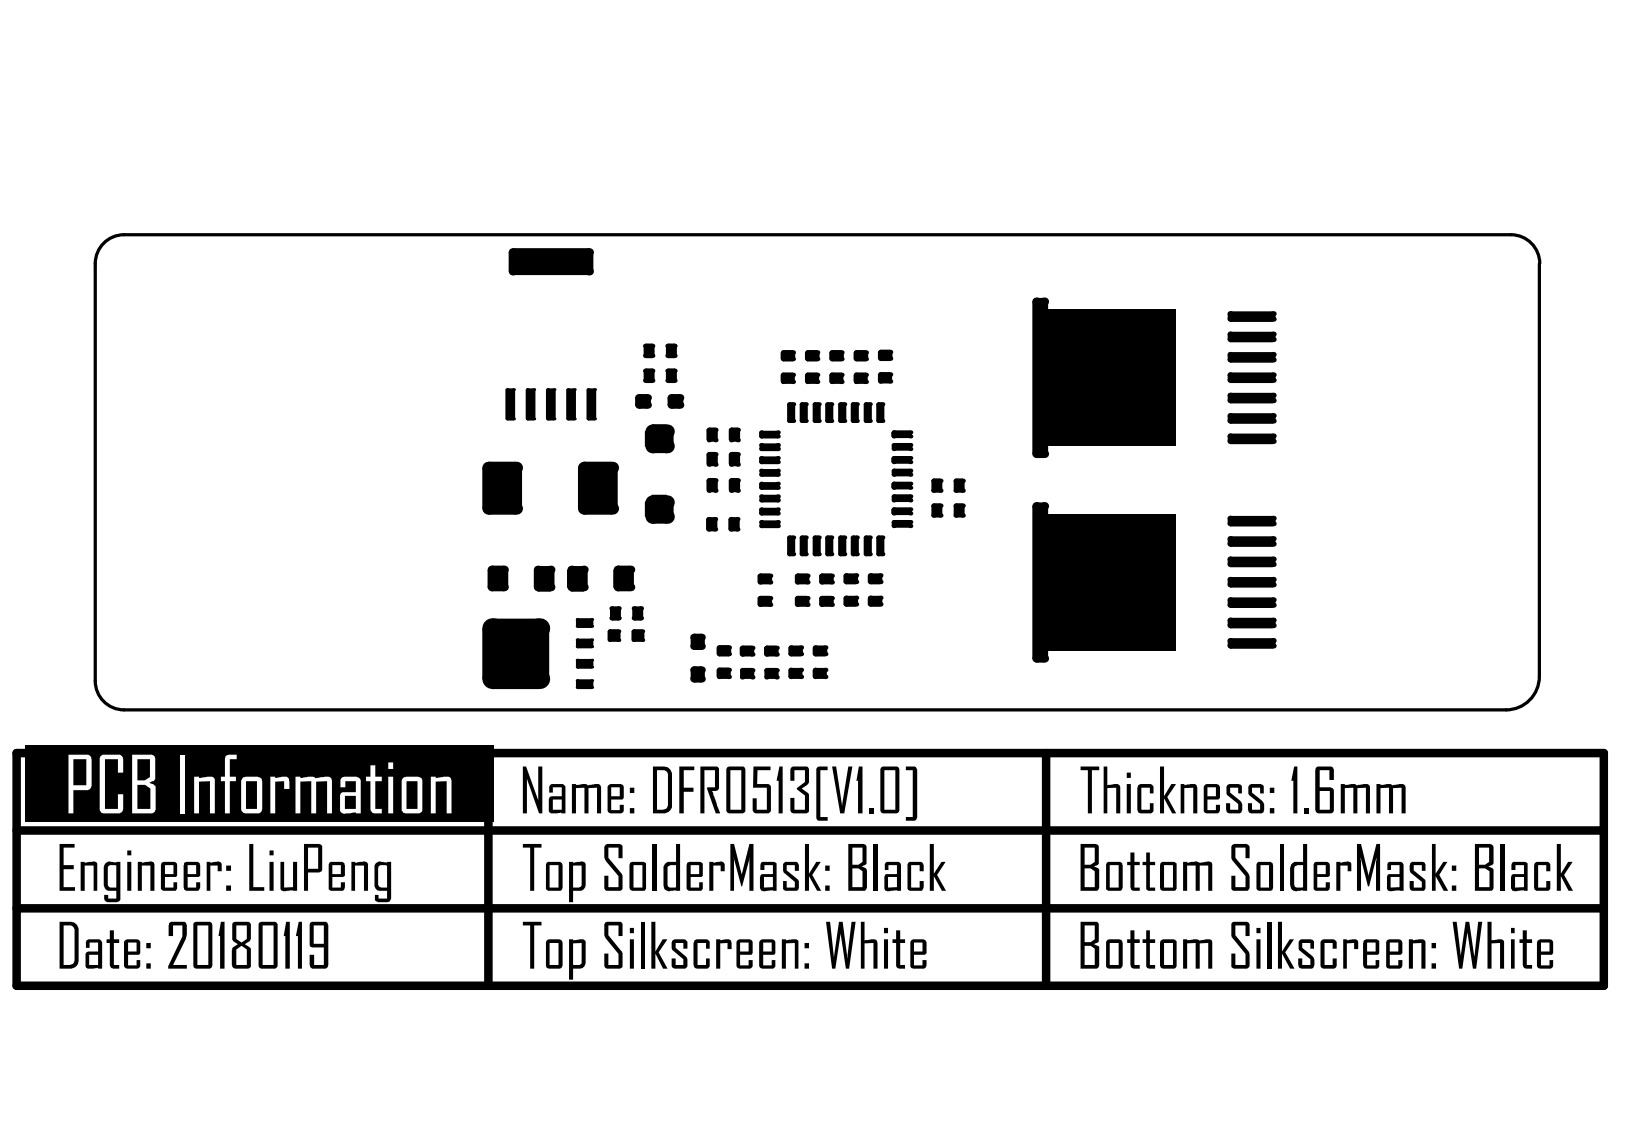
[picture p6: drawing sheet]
<svg xmlns="http://www.w3.org/2000/svg" width="289mm" height="202mm" viewBox="0 0 289 202" stroke-linecap="round" stroke-linejoin="round" font-family="sans-serif">
<path d="M271.5 46.5v72.8a5.9 5.9 0 0 1-5.8 5.9h-243.8a5.1 5.1 0 0 1-5.1-5.1v-73.6a5.1 5.1 0 0 1 5.1-5.1h244.6a5.1 5.1 0 0 1 5.1 5.1" fill="none" stroke="#000" stroke-width=".57"/>
<path d="M2.9 132.8h280v41.1h-280zM86.1 132.8v41.1M184.5 132.8v41.1M2.9 146.5h280M2.9 160.2h280" fill="none" stroke="#000" stroke-width="1.5"/>
<g fill="#000">
<path d="M119.8 135.2h2.7v.7h-1.9v3h1.7v.8h-1.7v3.8h-.8zM146.8 135.2h.7l1.1 7.1 1-7.1h.7l-1.4 8.3h-.7zM190.6 135.2h3.3v.7h-1.3v7.6h-.7v-7.6h-1.3zM10.5 148.9h2.7v.6h-2v3.1h1.8v.7h-1.8v3.2h2v.6h-2.7zM14.2 152h.7v.2h.3l1.2-.2a.62 .62 0 0 1 .8 .6v4.5h-.7v-4.4h-1.6v4.4h-.7zM24.3 152h.7v.2l1.2-.2a.64 .64 0 0 1 .7 0 .64 .64 0 0 1 .3 .6v4.5h-.7v-4.4h-1.5v4.4h-.7zM36.5 152h.6v.2l1.1-.2a.61 .61 0 0 1 .6 0 .61 .61 0 0 1 .3 .6v1.1h-.7v-1h-1.3v4.4h-.6zM44 148.9h.7v7.6h1.9v.6h-2.6zM49.5 152h.6v4.6l1.6-.1v-4.5h.7v5.1h-.7v-.1l-1.2 .2a.7 .7 0 0 1-1-.6zM62 152h.6v.2l1.3-.2a.64 .64 0 0 1 .7 0 .64 .64 0 0 1 .3 .6v4.5h-.7v-4.4h-1.6v4.4h-.6zM92.2 148.9h3.3v.6h-1.3v7.6h-.7v-7.6h-1.3zM92.2 135.2h.6l2.1 6v-6h.8v8.3h-.6l-2.2-6.1v6.1h-.7z"/>
<path d="M100.9 138.3h.7v.2l1.8-.2a.5 .5 0 0 0 .7 .1l1.1-.1a.64 .64 0 0 1 .8 .6v4.6h-.7v-4.6l-1.5 .1v4.5h-.7v-4.6l-1.5 .1v4.5h-.7zM106.8 149l.3-.1h2.2l.5 .3v2.2h-.7v-1.9h-1.8v1.8l2.5 3.1v2.4l-.3 .3h-2.4a.5 .5 0 0 1-.5-.5v-2.1h.7v2h1.8v-2l-2.4-3-.1-2.1zM115.2 148.9h.7v8.2h-.7zM123.5 135.2h3l.3 .2v3.5a.93 .93 0 0 1-1.2 .6l1.4 4h-.7l-1.6-4.5 .1-.1h1.3v-3h-1.8v7.6h-.8zM125.1 152h.7v.2l1.1-.2a.61 .61 0 0 1 .6 0 .61 .61 0 0 1 .3 .6v1.1h-.7v-1h-1.3v4.4h-.7zM128.8 148.9h.7l1.3 5.6 1.4-5.6h.7v8.2h-.7l.1-5.9-1.4 5.1h-.1l-1.4-5.1 .1 5.9h-.7zM132.9 135.2h3v.7h-2.3l-.1 2.4h2l.5 .4v4.3l-.5 .5h-2.2l-.4-.2-.1-.3v-2.2h.7v2h1.8v-3.9h-2.5zM137.5 135.2h.6v8.3h-.8v-5.8h-.3zM138.4 152.1l1.9-.1a.61 .61 0 0 1 .6 .6v1h-.7v-1h-1.4v.9l2 1.8 .1 1.3a.52 .52 0 0 1-.6 .5h-1.6a.51 .51 0 0 1-.6-.5v-1.2h.7v1.2h1.4v-1.1l-2-1.7-.1-1.3zM139.7 135.3l2.6-.1 .4 .4v2.4l-.3 .4-1 .7 1.1 .7 .2 .4v2.9l-.4 .4h-2.4l-.3-.2-.2-.3v-2.3h.7v2.1h1.9v-2.5l-1.4-1.1v-.2l1.4-1.1v-2h-1.9v1.8h-.7v-2zM142 148.9h.7v5.2l1.3-2.1h.8l-1.5 2.3 1.5 2.8h-.7l-1.4-2.6v2.6h-.7zM144.2 135.3l1.8-.1v.7h-1.3v8.2h1.3v.7h-1.7l-.3-.5v-8.7z"/>
<path d="M151.5 135.2h.6v8.3h-.8v-5.8h-.2zM153.4 142.5h.7v1h-.7zM154.1 148.9h.8v8.2h-.8zM159.8 135.2h1.6l.2 .2 .2 .4v8.5l-.4 .5h-1.6v-.7h1.2v-8.2h-1.2zM160.3 152.1l2-.1a.61 .61 0 0 1 .6 .6v1.1h-.7v-1.1h-1.5v4h1.5v-1.2h.7v1.2a.61 .61 0 0 1-.6 .5h-1.7a.51 .51 0 0 1-.5-.5v-4.1zM164 148.9h.7v5.2l1.4-2.1h.7l-1.5 2.3 1.6 2.8h-.8l-1.4-2.6v2.6h-.7zM194.7 135.2h.6v3.3l.9-.1a.99 .99 0 0 1 1.4 .5v4.6h-.7v-4.6l-1.6 .1v4.5h-.6zM199.4 150.4h.7v1.6h.9v.6h-.9v4h.9v.5h-1a.61 .61 0 0 1-.6-.5v-4h-.6v-.6h.6zM200.8 138.5l.4-.2h1.8a.58 .58 0 0 1 .5 .6v1.1h-.7v-1.1h-1.5v3.9h1.5v-1.1h.7v1.1a.57 .57 0 0 1-.6 .7h-1.6a.61 .61 0 0 1-.7-.7v-3.9zM202.2 150.4h.6v1.6h1v.6h-1v4h1v.5h-1a.51 .51 0 0 1-.6-.5v-4h-.7v-.6h.7zM204.6 135.2h.7v5.3l1.3-2.2h.8l-1.5 2.3 1.6 2.9h-.7l-1.5-2.7v2.7h-.7zM208.3 138.3h.6v.2l.9-.1a.9 .9 0 0 1 1.4 .5v4.6h-.7v-4.6l-1.6 .1v4.5h-.6z"/>
<path d="M208.7 152h.7v.2h.3a2.07 2.07 0 0 1 1.8 0l1.3-.2a.64 .64 0 0 1 .7 0 .64 .64 0 0 1 .3 .6v4.5h-.7v-4.4h-1.5v4.4h-.7v-4.4h-1.5v4.4h-.7zM216.6 138.4l2-.1a.58 .58 0 0 1 .5 .6v1.1h-.7v-1.1h-1.4v.9l2 1.7 .1 .4v1a.61 .61 0 0 1-.6 .6h-1.6a.61 .61 0 0 1-.6-.7v-1.1h.7v1.1h1.4v-1l-1.9-1.5-.2-.3v-1.3zM217.3 149l.4-.1h2.2l.5 .4v2.1h-.7v-1.9h-1.8v1.8l2.3 2.7 .2 .5v2.2l-.3 .4h-2.5l-.4-.3v-2.3h.7v2h1.8v-2l-2.4-2.8-.1-.3v-2.1zM220.5 138.4l1.9-.1a.58 .58 0 0 1 .5 .6v1.1h-.6v-1.1h-1.5v.9l2 1.7 .2 .4v.9a.61 .61 0 0 1-.7 .7h-1.5a.61 .61 0 0 1-.7-.7v-1.1h.7v1.1h1.5v-1l-2.1-1.8v-1.3zM225.8 148.9h.6v8.2h-.6zM228.3 135.2h.5v8.3h-.7v-5.8h-.3zM230.1 142.5h.7v1h-.7zM235.7 152h.7v.2h.2a1.41 1.41 0 0 1 1.8 .1v1.4h-.7v-1h-1.3v4.4h-.7zM236.5 138.3h.7v.2l1.8-.2a.5 .5 0 0 0 .7 .1h.4a1.24 1.24 0 0 1 1.5 .3v4.8h-.7v-4.6l-1.5 .1v4.5h-.7v-4.6l-1.5 .1v4.5h-.7zM239.4 148.9h.7l1.3 5.6 1.4-5.6h.6v8.2h-.7l.1-5.9-1.3 5.1h-.2l-1.3-5.1 .1 5.9h-.7zM242.8 138.3h.7v.2l.8-.1a1.67 1.67 0 0 1 1.4 .1l1.4-.2a.71 .71 0 0 1 .8 .6v4.6h-.7v-4.6l-1.5 .1v4.5h-.7v-4.6l-1.5 .1v4.5h-.7zM248.9 152.1l2-.1a.51 .51 0 0 1 .5 .6v1h-.6v-1h-1.4v.9l2 1.7v1.4a.51 .51 0 0 1-.5 .5h-1.7a.48 .48 0 0 1-.5-.5v-1.2h.7v1.2h1.4v-1.1l-2.1-1.7v-1.2z"/>
<path d="M252.6 148.9h.6v5.2l1.4-2.1h.7l-1.4 2.3 1.5 2.8h-.7l-1.5-2.6v2.6h-.6zM264.7 148.9h.7v8.2h-.7zM270.9 152.1l1.9-.1a.61 .61 0 0 1 .7 .6v1.1h-.8v-1.1h-1.4v4h1.4v-1.2h.8v1.2a.52 .52 0 0 1-.7 .5h-1.7a.48 .48 0 0 1-.5-.5v-4.1zM274.6 148.9h.7v5.2l1.3-2.1h.8l-1.5 2.3 1.6 2.8h-.8l-1.4-2.6v2.6h-.7zM19.4 164.1h.7v1.6h.9v.6h-.9v3.9h.9v.7h-1a.61 .61 0 0 1-.6-.7v-3.9h-.6v-.6h.6zM30 162.7l2.5-.1 .4 .4v2.3l-2.4 4.9h2.5v.7h-3.3v-.5l2.5-5.2v-2h-1.7v1.9h-.8v-1.9zM39 162.6h.6v8.3h-.8v-5.8h-.3zM50.5 162.6h.6v8.3h-.8v-5.8h-.3zM52.7 162.6h.6v8.3h-.8v-5.8h-.3zM92.2 162.6h3.3v.6h-1.3v7.7h-.7v-7.7h-1.3zM106.8 162.7l2.7-.1 .3 .4v2.1h-.7v-1.9h-1.8v1.8l2.4 2.8 .1 .3v2.4l-.4 .4h-2.4l-.3-.2-.1-.3v-2.2h.7v2h1.8v-1.9l-2.3-2.8-.2-.5v-2zM113 162.6h.7v8.3h-.7z"/>
<path d="M114.9 162.6h.7v5.2l1.3-2.1h.8l-1.5 2.3 1.5 2.9h-.7l-1.4-2.7v2.7h-.7zM118.6 165.9l.4-.2h1.6a.76 .76 0 0 1 .7 .6v1h-.8v-1h-1.3v.9l1.9 1.6 .2 .3v1.1a.58 .58 0 0 1-.7 .7h-1.6a.58 .58 0 0 1-.5-.7v-1.1h.7v1.1h1.3v-1l-2-1.7v-1.2zM122.5 165.9l.3-.2h1.9a.58 .58 0 0 1 .5 .6v1h-.7v-1h-1.5v3.9h1.5v-1.1h.7v1.1a.57 .57 0 0 1-.6 .7h-1.6a.61 .61 0 0 1-.7-.7v-3.9zM126.3 165.7h.7v.2a2.33 2.33 0 0 1 1.8-.1l.2 .5v1.1h-.7v-1.1l-1.3 .1v4.5h-.7zM137.9 165.7h.7v.2l1.5-.2a.59 .59 0 0 1 .7 .6v4.6h-.6v-4.6l-1.6 .1v4.5h-.7zM145.7 162.6h.7l.7 6.5 .9-6.5h.6l.9 6.5 .7-6.5h.7l-1.1 8.3h-.6l-.9-6.7-1 6.7h-.5zM151.8 162.6h.7v3.3l.9-.1a.99 .99 0 0 1 1.4 .5v4.6h-.7v-4.6l-1.6 .1v4.5h-.7zM158.1 164.1h.7v1.6h.8v.6h-.8v3.9h.8v.7h-1a.58 .58 0 0 1-.5-.7v-3.9h-.7v-.6h.7zM199.4 164.1h.7v1.6h.9v.6h-.9v3.9h.9v.7h-1a.61 .61 0 0 1-.6-.7v-3.9h-.6v-.6h.6zM202.2 164.1h.6v1.6h1v.6h-1v3.9h1v.7h-1a.52 .52 0 0 1-.6-.7v-3.9h-.7v-.6h.7zM208.7 165.7h.7v.2l.1-.1a3.3 3.3 0 0 1 2 0l.2 .1 1.3-.2a.64 .64 0 0 1 .8 .6v4.6h-.7v-4.6l-1.5 .1v4.5h-.7v-4.6l-1.5 .1v4.5h-.7zM217.4 162.7l2.6-.1 .3 .1 .1 .3v2.1h-.7v-1.9h-1.8v1.8l2.4 3 .1 2.4-.4 .5h-2.4l-.4-.4v-2.3h.7v2h1.8v-1.9l-2.5-3.2v-2.1z"/>
<path d="M223.6 162.6h.7v8.3h-.7zM225.4 162.6h.7v5.2l1.4-2.1h.7l-1.5 2.3 1.6 2.9h-.7l-1.5-2.7v2.7h-.7zM229.3 165.8l2-.1a.58 .58 0 0 1 .5 .6v1h-.7v-1h-1.4v.9l2 1.6 .1 .5v1.1a.48 .48 0 0 1-.6 .5h-1.6a.61 .61 0 0 1-.6-.7v-1.1h.7v1.1h1.4v-1l-2-1.8v-1.3zM233.2 165.8l2-.1a.76 .76 0 0 1 .6 .6v1h-.7v-1h-1.5v3.9h1.5v-1.1h.7v1.1a.61 .61 0 0 1-.7 .7h-1.7a.58 .58 0 0 1-.5-.7v-4.1zM236.9 165.7h.7v.2l.1-.1a2.3 2.3 0 0 1 1.8 .1l.1 1.5h-.7v-1.1l-1.3 .1v4.5h-.7zM248.5 165.7h.7v.2a2.88 2.88 0 0 1 2-.1l.2 .3v4.8h-.7v-4.6l-1.5 .1v4.5h-.7zM256.2 162.6h.7l.8 6.5 .8-6.5h.7l.8 6.5 .7-6.5h.7l-1 8.3h-.6l-.9-6.7-1 6.7h-.5zM262.4 162.6h.7v3.3l.2-.1a2.52 2.52 0 0 1 1.9 .1l.1 5h-.7v-4.6l-1.5 .1v4.5h-.7zM268.6 164.1h.7v1.6h.9v.6h-.9v3.9h.9v.7h-1a.61 .61 0 0 1-.6-.7v-3.9h-.6v-.6h.6z"/>
<path d="M111.1 138.9h.8v1h-.8zM111.1 142.5h.8v1h-.8z"/>
<path d="M198.7 136.3h.8v.9h-.8zM198.7 138.3h.8v5.2h-.8z"/>
<path d="M224 138.9h.8v1h-.8zM224 142.5h.8v1h-.8z"/>
<path d="M18.7 152.2h.1a1.36 1.36 0 0 1 1.4-.1l.3 .1v-.2h.7v6.5a.61 .61 0 0 1-.5 .6h-1.7a.97 .97 0 0 1-.6-1.3h.7v.7h1.4v-1.4h-1.2a.99 .99 0 0 1-1-1v-3.2zM19.2 152.7l-.2 .3v3.1a.48 .48 0 0 0 .6 .5h.9v-3.9l-1.1-.1z"/>
<path d="M22.4 150h.8v.9h-.8zM22.4 152h.8v5.1h-.8z"/>
<path d="M28.5 152.2l.3-.2h1.9a.48 .48 0 0 1 .5 .6v1.9l-.2 .2h-1.9v1.9h1.5v-1h.6v1a.51 .51 0 0 1-.5 .5h-1.8a.48 .48 0 0 1-.5-.5v-4.1zM29.1 152.6v1.6h1.5v-1.6z"/>
<path d="M32.5 152.2l.3-.2h1.9a.61 .61 0 0 1 .6 .6v1.9l-.3 .2h-1.9v1.9h1.5v-1h.7v1a.61 .61 0 0 1-.6 .5h-1.7a.61 .61 0 0 1-.6-.5v-4zM33.1 152.6v1.6h1.5v-1.6z"/>
<path d="M39.9 152.7h.9v.9h-.9zM39.9 156.2h.9v.9h-.9z"/>
<path d="M47.5 150h.8v.9h-.8zM47.5 152h.8v5.1h-.8z"/>
<path d="M53.6 148.9h2.7l.5 .3v4.3l-.1 .3-.4 .1h-2v3.2h-.7zM54.3 149.5v3.7h1.8v-3.7z"/>
<path d="M58.2 152.1l2-.1a.61 .61 0 0 1 .6 .6v1.9l-.2 .2h-2v1.9h1.5v-1h.7v1a.48 .48 0 0 1-.6 .5h-1.6a.51 .51 0 0 1-.6-.5v-4.1zM58.6 152.6v1.6h1.5v-1.6z"/>
<path d="M66.4 152.2a1.65 1.65 0 0 1 1.5-.1l.4 .1v-.2h.7l-.1 6.6a.61 .61 0 0 1-.6 .5h-1.6a.68 .68 0 0 1-.6-1v-.3h.7v.7h1.5v-1.4h-1.2a.99 .99 0 0 1-1-1v-3.4zM66.8 152.8l-.1 3.2a.61 .61 0 0 0 .6 .6h1v-3.9l-1.2-.1z"/>
<path d="M96.5 152.1l2.1-.1a.61 .61 0 0 1 .6 .6v4a.52 .52 0 0 1-.6 .5h-1.7a.51 .51 0 0 1-.6-.5v-4.1zM96.9 152.6v4h1.6v-4z"/>
<path d="M97.2 138.4l2-.1a.58 .58 0 0 1 .5 .6v4.6h-.7v-.2h-.1a3.1 3.1 0 0 1-1.9 0l-.2-.2v-2.1a.48 .48 0 0 1 .6-.5h1.7v-1.6h-1.6v.9h-.6v-1.1zM97.5 141v1.8h1.6v-1.8z"/>
<path d="M100.4 152h.7v.2h.2a1.89 1.89 0 0 1 1.9 0l.1 4-.2 .5a.93 .93 0 0 1-.9 .4h-1.1v2h-.7zM101.1 152.7v3.9h.9a.51 .51 0 0 0 .6-.6v-3.3z"/>
<path d="M107.5 138.4l1.9-.1a.61 .61 0 0 1 .6 .6v1.8l-.2 .3h-2v1.9h1.5v-.9h.7v1a.58 .58 0 0 1-.6 .5h-1.7a.58 .58 0 0 1-.5-.7v-4.1zM107.8 138.9v1.6h1.5v-1.6z"/>
<path d="M111.2 152.2l.3-.2h1.9a.51 .51 0 0 1 .6 .6v4a.51 .51 0 0 1-.6 .5h-1.7a.61 .61 0 0 1-.7-.5v-4.1zM111.7 152.6v4h1.6v-4z"/>
<path d="M115.2 135.2h1.8a1.47 1.47 0 0 1 1.5 1.5v5.3a1.44 1.44 0 0 1-1.5 1.5h-1.8zM115.9 135.9v6.9h1.1l.3-.1a.66 .66 0 0 0 .5-.8v-5.4l-.2-.4-.4-.2z"/>
<path d="M119.2 148.9h.8v8.2h-.8a2.24 2.24 0 0 1-1.8-.1l-.2-.2-.2-.5v-3.5l.2-.3a.93 .93 0 0 1 .9-.5h1.1zM117.9 152.7l-.2 .3v3a.8 .8 0 0 0 1.2 .6l.3-.1v-3.9h-1z"/>
<path d="M121.3 152.2l.2-.2h2a.48 .48 0 0 1 .5 .6v1.9l-.2 .2h-2v1.9h1.5v-1h.7v1a.51 .51 0 0 1-.6 .5h-1.8a.48 .48 0 0 1-.5-.5v-4.1zM121.8 152.6v1.6h1.5v-1.6z"/>
<path d="M128.3 135.3l2.8-.1 .4 .4v7.5l-.5 .4h-2.5l-.2-.2-.2-.3v-7.4zM128.8 135.9v6.9h2v-6.9z"/>
<path d="M134.3 152.1l2.1-.1a.51 .51 0 0 1 .6 .6v4.5h-.7v-.1l-1.3 .2a.7 .7 0 0 1-1-.6v-1.8a.51 .51 0 0 1 .6-.6h1.7v-1.6h-1.5v.9h-.7v-1zM134.8 154.7v1.9l1.5-.1v-1.8z"/>
<path d="M145.6 152.7h.7v.9h-.7zM145.6 156.2h.7v.9h-.7z"/>
<path d="M149.6 148.9h2.8l.5 .4v3.1l-.9 .4 .8 .4 .1 .3v3.1a.5 .5 0 0 1-.6 .5h-2.7zM150.3 149.5v3h1.1l.7-.5v-2.5zM150.3 153.2v3.3h1.8v-2.8l-.7-.5z"/>
<path d="M155.5 135.3l2.7-.1 .2 .1 .2 .3v7.4l-.4 .5h-2.5l-.3-.2-.1-.3v-7.4zM156 135.9v6.9h1.9v-6.9z"/>
<path d="M156.3 152.1l2.2-.1 .4 .5v4.6h-.7v-.1l-1.3 .2a.67 .67 0 0 1-.9-.6v-1.8a.51 .51 0 0 1 .6-.6h1.6v-1.6h-1.5v.9h-.6v-1.1zM156.6 154.7v1.9l1.6-.1v-1.8z"/>
<path d="M190.6 148.9h2.7l.5 .3v3.2l-.3 .3-.5 .1 .7 .3 .2 .3v3.2l-.4 .5h-2.9zM191.3 149.5v3h1.1l.7-.5v-2.5zM191.3 153.2v3.3h1.8v-2.8l-.7-.5z"/>
<path d="M195.3 152.1l2.1-.1a.61 .61 0 0 1 .6 .6v4a.48 .48 0 0 1-.6 .5h-1.7a.51 .51 0 0 1-.6-.5v-4.1zM195.7 152.6v4h1.6v-4z"/>
<path d="M204.8 152.2l.2-.2h2a.48 .48 0 0 1 .5 .6v4a.51 .51 0 0 1-.5 .5h-1.9a.48 .48 0 0 1-.5-.5v-4.1zM205.3 152.6v4h1.6v-4z"/>
<path d="M212.6 138.4l1.9-.1a.61 .61 0 0 1 .7 .6v1.8l-.3 .3h-1.9v1.9h1.5v-.9h.7v1a.58 .58 0 0 1-.7 .5h-1.6a.52 .52 0 0 1-.6-.7v-4.1zM213 138.9v1.6h1.5v-1.6z"/>
<path d="M221.8 152.1l2.1-.1a.61 .61 0 0 1 .7 .6v4a.52 .52 0 0 1-.7 .5h-1.7a.51 .51 0 0 1-.6-.5v-4.1zM222.3 152.6v4h1.5v-4z"/>
<path d="M229.8 148.9h.8v8.2h-.9a2.07 2.07 0 0 1-1.9-.2l-.2-.8v-3.1a.99 .99 0 0 1 1.1-1h1.1zM228.5 152.7l-.2 .4v2.9a.85 .85 0 0 0 1.1 .6l.4-.1v-3.9h-1z"/>
<path d="M231.9 152.1l2-.1a.61 .61 0 0 1 .7 .6v1.9l-.3 .2h-2v1.9h1.6v-1h.7v1a.52 .52 0 0 1-.7 .5h-1.6a.51 .51 0 0 1-.6-.5v-4.1zM232.3 152.6v1.6h1.6v-1.6z"/>
<path d="M232.3 135.3l2.6-.1 .4 .5v1.9h-.8v-1.7h-1.7v3h1.9l.4 .1 .2 .4v3.6l-.4 .5h-2.4l-.4-.4-.1-7.3zM232.8 139.5v3.3h1.8v-3.3z"/>
<path d="M244.8 152.2l.3-.2h2l.5 .5v4.6h-.7v-.1l-1.3 .2a.67 .67 0 0 1-1-.6v-1.8a.5 .5 0 0 1 .5-.6h1.8v-1.6h-1.5v.9h-.7zM245.3 154.7v1.9l1.6-.1v-1.8z"/>
<path d="M256.1 152.7h.8v.9h-.8zM256.1 156.2h.8v.9h-.8z"/>
<path d="M260.2 148.9h2.7l.5 .3v3.1l-.2 .3-.7 .2 .7 .3 .2 .3v3.3l-.3 .4h-2.9zM260.9 149.5v3h1l.8-.5v-2.5zM260.9 153.2v3.3h1.8v-2.8l-.8-.5z"/>
<path d="M266.8 152.1l2.1-.1a.51 .51 0 0 1 .6 .6v4.5h-.7l-.1-.1-1.2 .2a.7 .7 0 0 1-1-.6v-1.8a.51 .51 0 0 1 .6-.6h1.7v-1.6h-1.5v.9h-.7v-1zM267.2 154.7v1.9l1.6-.1v-1.8z"/>
<path d="M10.5 162.6h1.9a1.47 1.47 0 0 1 1.5 1.5v5.3a1.47 1.47 0 0 1-1.5 1.5h-1.9zM11.2 163.2v7h1.2l.4-.1 .3-.4v-5.9a.77 .77 0 0 0-.9-.6z"/>
<path d="M15.2 165.9l.4-.2h1.9l.5 .5v4.7h-.7v-.2l-1.4 .2a.62 .62 0 0 1-.8-.6v-2a.48 .48 0 0 1 .6-.5h1.6v-1.5h-1.5v.9h-.6zM15.7 168.4v1.8h1.6v-1.8z"/>
<path d="M22.2 165.8l1.9-.1a.61 .61 0 0 1 .6 .6v1.8l-.2 .3h-1.9v1.9h1.5v-1h.6v1.1a.58 .58 0 0 1-.6 .5h-1.7a.58 .58 0 0 1-.5-.7v-4.1zM22.6 166.3v1.5h1.5v-1.5z"/>
<path d="M25.8 166.3h.8v1h-.8zM25.8 169.9h.8v1h-.8z"/>
<path d="M34.3 162.7l2.7-.1 .4 .3 .1 7.5-.5 .5h-2.5l-.3-.2-.1-.3v-7.4zM34.8 163.2v7h1.9v-7z"/>
<path d="M41.2 162.7l2.6-.1 .3 .1 .2 .3v2.6l-.3 .4-.8 .5 .8 .5 .3 .3v3.2l-.5 .4h-2.4l-.4-.4v-3.2l1-.8-.8-.5-.2-.2v-2.8zM41.7 163.2v2.4l.9 .7 .9-.7v-2.4zM41.7 167.5v2.7h1.8v-2.7l-.9-.7z"/>
<path d="M45.8 162.7l2.7-.1 .5 .4v7.4l-.5 .5h-2.5l-.3-.3-.1-7.6zM46.3 163.2v7h2v-7z"/>
<path d="M54.8 162.7l2.7-.1 .3 .4 .1 7.3-.3 .5-2.6 .1-.2-.3-.2-.4v-1.8h.8v1.8h1.7v-3.1h-2a.5 .5 0 0 1-.5-.6v-3.5zM55.3 163.2v3.3h1.8v-3.3z"/>
<path d="M96.6 165.8l2-.1a.61 .61 0 0 1 .6 .6v3.9a.61 .61 0 0 1-.6 .7h-1.7a.52 .52 0 0 1-.6-.7v-4.1zM96.9 166.3v3.9h1.6v-3.9z"/>
<path d="M100.4 165.7h.7v.2l.2-.1a2.52 2.52 0 0 1 1.9 .1v4.1a.98 .98 0 0 1-1 .9h-1.1v1.9h-.7zM101.1 166.4v3.8h.9a.51 .51 0 0 0 .6-.6v-3.3z"/>
<path d="M111.1 163.7h.7v.9h-.7zM111.1 165.7h.7v5.2h-.7z"/>
<path d="M130.2 165.8l1.9-.1a.61 .61 0 0 1 .7 .6v1.8l-.3 .3h-2v1.9h1.5v-1h.8v1.1a.58 .58 0 0 1-.7 .5h-1.7a.58 .58 0 0 1-.5-.7v-4.1zM130.5 166.3v1.5h1.5v-1.5z"/>
<path d="M134 165.9l.4-.2h1.9a.58 .58 0 0 1 .5 .6v1.8l-.2 .3h-2v1.9h1.5v-1h.7v1a.61 .61 0 0 1-.6 .6h-1.7a.61 .61 0 0 1-.6-.7v-3.9zM134.6 166.3v1.5h1.5v-1.5z"/>
<path d="M141.9 166.3h.8v1h-.8zM141.9 169.9h.8v1h-.8z"/>
<path d="M155.9 163.7h.7v.9h-.7zM155.9 165.7h.7v5.2h-.7z"/>
<path d="M160.9 165.8l1.9-.1a.61 .61 0 0 1 .6 .6v1.8l-.3 .3h-1.9v1.9h1.5v-1h.7v1.1a.58 .58 0 0 1-.6 .5h-1.7a.52 .52 0 0 1-.5-.7v-4.1zM161.2 166.3v1.5h1.5v-1.5z"/>
<path d="M190.6 162.6h2.9l.3 .4v3l-.1 .3-.7 .2 .8 .4 .1 .1v3.4l-.4 .5h-2.9zM191.3 163.2v3h1.1l.7-.5v-2.5zM191.3 166.8v3.4h1.8v-2.9l-.7-.5z"/>
<path d="M195.4 165.8l2-.1a.61 .61 0 0 1 .6 .6v3.9a.76 .76 0 0 1-.6 .7h-1.7a.52 .52 0 0 1-.6-.7v-4.1zM195.7 166.3v3.9h1.6v-3.9z"/>
<path d="M204.8 165.9l.3-.2h1.9a.58 .58 0 0 1 .5 .6v3.9a.61 .61 0 0 1-.5 .7h-1.7a.61 .61 0 0 1-.7-.7v-3.9zM205.3 166.3v3.9h1.6v-3.9z"/>
<path d="M221.6 163.7h.7v.9h-.7zM221.6 165.7h.7v5.2h-.7z"/>
<path d="M240.6 165.9l.3-.2h1.8a.52 .52 0 0 1 .6 .6v1.8l-.2 .3h-2v1.9h1.5v-1h.7v1.1a.48 .48 0 0 1-.6 .5h-1.6a.61 .61 0 0 1-.7-.7v-3.9zM241.1 166.3v1.5h1.5v-1.5z"/>
<path d="M244.8 165.8l1.9-.1a.61 .61 0 0 1 .7 .6v1.8l-.3 .3h-2v1.9h1.5v-1h.8v1.1a.58 .58 0 0 1-.7 .5h-1.6a.52 .52 0 0 1-.6-.7v-4.1zM245.1 166.3v1.5h1.5v-1.5z"/>
<path d="M252.5 166.3h.8v1h-.8zM252.5 169.9h.8v1h-.8z"/>
<path d="M266.5 163.7h.7v.9h-.7zM266.5 165.7h.7v5.2h-.7z"/>
<path d="M271.2 165.9l.4-.2h1.9a.58 .58 0 0 1 .5 .6v1.8l-.3 .3h-1.9v1.9h1.5v-1h.7v1a.61 .61 0 0 1-.6 .6h-1.7a.61 .61 0 0 1-.6-.7v-3.9zM271.8 166.3v1.5h1.5v-1.5z"/>
</g>
<path d="M4.4 131.5h82.7v13.5h-82.7z" fill-rule="evenodd" fill="#000"/>
<g fill="#fff">
<path d="M17.9 133.3l.2-.2h3.1l.5 .5v2.7h-.9v-2.4h-2.3v8.8h2.3v-2.6h.9v2.7l-.1 .3-.4 .4h-3l-.4-.2-.2-.4v-9.2z"/>
<path d="M31.7 133.1h.9v10.4h-.9z"/>
<path d="M34.2 137h.9v.2l1.9-.2a.71 .71 0 0 1 .9 .8v5.7h-.9v-5.7l-1.9 .1v5.6h-.9z"/>
<path d="M39.8 133.3l.5-.2h1.5v.8h-1.3v3.1h1.1v.8h-1.1v5.7h-.8v-5.7h-.7v-.8h.7v-3.2z"/>
<path d="M47.7 137h.8l.1 .2a3.3 3.3 0 0 1 2.2-.1l.2 .3v.4v1.4h-.9v-1.4l-1.6 .1v5.6h-.8z"/>
<path d="M52.1 137h.9v.2l1-.1a1.97 1.97 0 0 1 1.7 .2l1.6-.3a.96 .96 0 0 1 1.3 .7v5.8h-.9v-5.7l-1.9 .1v5.6h-.9v-5.7l-1.9 .1v5.6h-.9z"/>
<path d="M65.3 135h.9v2h1.1v.8h-1.1v4.9h1.1v.8h-1.2a.86 .86 0 0 1-.8-.8v-4.9h-.7v-.8h.7z"/>
<path d="M76 137h.9v.2h.1a4.2 4.2 0 0 1 2.4-.1l.2 .6v5.8h-.8v-5.7l-1.9 .1v5.6h-.9z"/>
<path d="M12.1 133.1h3.5l.3 .2 .3 .6-.1 5-.6 .5h-2.6v4.1h-.8zM12.9 133.9v4.6h2.3v-4.6z"/>
<path d="M23.3 133.1h3.5l.5 .4 .1 3.9-.2 .3-.9 .4 .8 .3 .4 .3v4.1l-.2 .4-.4 .3h-3.6zM24.2 133.9v3.8h1.3l1-.6v-3.2zM24.2 138.4v4.3h2.3v-3.6l-.9-.7z"/>
<path d="M43 137.1l2.5-.1a.86 .86 0 0 1 .8 .8v4.9a.74 .74 0 0 1-.8 .8h-2.2a.86 .86 0 0 1-.8-.8v-5zM43.4 137.8v4.9h1.9v-4.9z"/>
<path d="M60.4 137.1h2.6a.72 .72 0 0 1 .6 .7v5.7h-.8v-.2l-1.6 .2a.82 .82 0 0 1-1.2-.7v-2.3a.62 .62 0 0 1 .6-.8h2.2v-1.9h-1.9v1.1h-.8v-1.4zM60.8 140.4v2.3h2v-2.3z"/>
<path d="M68.5 134.5h.8v1.1h-.8zM68.5 137h.8v6.5h-.8z"/>
<path d="M71.3 137.1l2.5-.1a.74 .74 0 0 1 .7 .8v4.9a.65 .65 0 0 1-.7 .8h-2.2a.74 .74 0 0 1-.8-.8v-5zM71.7 137.8v4.9h1.9v-4.9z"/>
</g>
<g fill="#000">
<path d="M90.4 43.8h13.5l.8 .7v3.3l-.8 .7h-13.5l-.7-.7v-3.3z" fill-rule="evenodd"/>
<path d="M184.9 54.6h22.5v24h-22.5z" fill-rule="evenodd"/>
<path d="M217 58.5h7.5l.5 .4v1l-.5 .5h-7.5l-.4-.5v-1z" fill-rule="evenodd"/>
<path d="M217 54.9h7.5l.5 .4v1l-.5 .5h-7.5l-.4-.5v-1z" fill-rule="evenodd"/>
<path d="M89.2 68.7l.2-.2h1.2l.3 .2v5.2l-.3 .3h-1.2l-.2-.3z" fill-rule="evenodd"/>
<path d="M92.7 68.7l.3-.2h1.2l.2 .2v5.2l-.2 .3h-1.2l-.3-.3z" fill-rule="evenodd"/>
<path d="M96.3 68.7l.3-.2h1.1l.3 .2v5.2l-.3 .3h-1.1l-.3-.3z" fill-rule="evenodd"/>
<path d="M99.9 68.7l.3-.2h1.1l.3 .2v5.2l-.3 .3h-1.1l-.3-.3z" fill-rule="evenodd"/>
<path d="M103.4 68.7l.3-.2h1.2l.3 .2v5.2l-.3 .3h-1.2l-.3-.3z" fill-rule="evenodd"/>
<path d="M113.9 65h1.2l.4 .4v1.7l-.4 .5h-1.2l-.4-.5v-1.7z" fill-rule="evenodd"/>
<path d="M113.9 60.6h1.2l.4 .4v1.8l-.4 .4h-1.2l-.4-.4v-1.8z" fill-rule="evenodd"/>
<path d="M115 74.8h2.5l1.3 1.3v2.6l-1.3 1.2h-2.5l-1.3-1.2v-2.6z" fill-rule="evenodd"/>
<path d="M112.7 69.5h1.5l.6 .7v1.2l-.6 .7h-1.5l-.7-.7v-1.2z" fill-rule="evenodd"/>
<path d="M117.8 65h1.2l.4 .4v1.7l-.4 .5h-1.2l-.3-.5v-1.7z" fill-rule="evenodd"/>
<path d="M117.8 60.6h1.2l.4 .4v1.8l-.4 .4h-1.2l-.3-.4v-1.8z" fill-rule="evenodd"/>
<path d="M118.4 69.5h1.5l.6 .7v1.2l-.6 .7h-1.5l-.7-.7v-1.2z" fill-rule="evenodd"/>
<path d="M124.6 75.8l.4-.4h1.2l.4 .4v1.8l-.4 .3h-1.2l-.4-.3z" fill-rule="evenodd"/>
<path d="M128.5 75.8l.5-.4h1.1l.4 .4v1.8l-.4 .3h-1.1l-.5-.3z" fill-rule="evenodd"/>
<path d="M133.9 76.3l.4-.3h2.9l.4 .3v.7l-.4 .3h-2.9l-.4-.3z" fill-rule="evenodd"/>
<path d="M134 78.5l.3-.3h3l.3 .3v.7l-.3 .4h-3l-.3-.4z" fill-rule="evenodd"/>
<path d="M138.1 65.7h1.7l.4 .4v1.2l-.4 .4h-1.7l-.4-.4v-1.2z" fill-rule="evenodd"/>
<path d="M138.1 61.7h1.7l.5 .5v1.1l-.5 .5h-1.7l-.4-.5v-1.1z" fill-rule="evenodd"/>
<path d="M139.2 70.9h.7l.4 .4v3l-.4 .3h-.7l-.4-.3v-3z" fill-rule="evenodd"/>
<path d="M141.4 70.9h.7l.4 .4v3l-.4 .3h-.7l-.3-.3v-3z" fill-rule="evenodd"/>
<path d="M142.3 65.7h1.8l.4 .4v1.2l-.4 .4h-1.8l-.3-.4v-1.2z" fill-rule="evenodd"/>
<path d="M142.4 61.7h1.7l.5 .5v1.1l-.5 .5h-1.7l-.4-.5v-1.1z" fill-rule="evenodd"/>
<path d="M143.7 70.9h.7l.4 .4v3l-.4 .3h-.7l-.4-.3v-3z" fill-rule="evenodd"/>
<path d="M145.9 70.9h.7l.4 .4v3l-.4 .3h-.7l-.3-.3v-3z" fill-rule="evenodd"/>
<path d="M146.6 65.7h1.8l.4 .4v1.2l-.4 .4h-1.8l-.3-.4v-1.2z" fill-rule="evenodd"/>
<path d="M146.7 61.7h1.7l.4 .5v1.1l-.4 .5h-1.7l-.4-.5v-1.1z" fill-rule="evenodd"/>
<path d="M148.2 70.9h.7l.4 .4v3l-.4 .3h-.7l-.4-.3v-3z" fill-rule="evenodd"/>
<path d="M150.4 70.9h.7l.4 .4v3l-.4 .3h-.7l-.3-.3v-3z" fill-rule="evenodd"/>
<path d="M150.9 65.7h1.8l.4 .4v1.2l-.4 .4h-1.8l-.3-.4v-1.2z" fill-rule="evenodd"/>
<path d="M151 61.7h1.7l.4 .5v1.1l-.4 .5h-1.7l-.4-.5v-1.1z" fill-rule="evenodd"/>
<path d="M152.7 70.9h.7l.4 .4v3l-.4 .3h-.7l-.3-.3v-3z" fill-rule="evenodd"/>
<path d="M154.9 70.9h.7l.4 .4v3l-.4 .3h-.7l-.3-.3v-3z" fill-rule="evenodd"/>
<path d="M155.2 65.6h1.8l.4 .5v1.1l-.4 .4h-1.8l-.3-.4v-1.1z" fill-rule="evenodd"/>
<path d="M155.3 61.7h1.7l.4 .4v1.2l-.4 .4h-1.7l-.4-.4v-1.2z" fill-rule="evenodd"/>
<path d="M157.6 75.9h2.9l.4 .4v.7l-.4 .3h-2.9l-.4-.3v-.7z" fill-rule="evenodd"/>
<path d="M157.6 78.1h3l.3 .4v.7l-.3 .3h-3l-.3-.3v-.7z" fill-rule="evenodd"/>
<path d="M217 76.5h7.5l.5 .4v.9l-.5 .6h-7.5l-.4-.6v-.9z" fill-rule="evenodd"/>
<path d="M217 72.9h7.5l.5 .4v1l-.5 .5h-7.5l-.4-.5v-1z" fill-rule="evenodd"/>
<path d="M217 65.7h7.5l.5 .4v1l-.5 .5h-7.5l-.4-.5v-1z" fill-rule="evenodd"/>
<path d="M217 69.3h7.5l.5 .4v1l-.5 .5h-7.5l-.4-.5v-1z" fill-rule="evenodd"/>
<path d="M217 62.1h7.5l.5 .4v1l-.5 .5h-7.5l-.4-.5v-1z" fill-rule="evenodd"/>
<path d="M86.1 81.4h4.9l1.1 1.1v7.2l-1.1 1.1h-4.9l-1-1.1v-7.2z" fill-rule="evenodd"/>
<path d="M100.7 99.8h2.2l.8 .8v3l-.8 .8h-2.2l-.7-.8v-3z" fill-rule="evenodd"/>
<path d="M102.9 81.4h5l1.1 1.1v7.2l-1.1 1.1h-5l-1-1.1v-7.2z" fill-rule="evenodd"/>
<path d="M108.9 99.8h2.2l.7 .8v3l-.7 .7h-2.2l-.7-.7v-3z" fill-rule="evenodd"/>
<path d="M115 87.3h2.5l1.3 1.3v2.5l-1.3 1.3h-2.5l-1.3-1.3v-2.5z" fill-rule="evenodd"/>
<path d="M124.6 84.7l.4-.4h1.2l.4 .4v1.8l-.4 .3h-1.2l-.4-.3z" fill-rule="evenodd"/>
<path d="M124.6 80.1l.4-.4h1.2l.4 .4v1.8l-.4 .3h-1.2l-.4-.3z" fill-rule="evenodd"/>
<path d="M124.5 91.6l.5-.4h1.1l.4 .4v1.8l-.4 .3h-1.1l-.5-.3z" fill-rule="evenodd"/>
<path d="M128.5 84.7l.5-.4h1.1l.4 .4v1.8l-.4 .3h-1.1l-.5-.3z" fill-rule="evenodd"/>
<path d="M128.5 80.1l.5-.4h1.1l.4 .4v1.8l-.4 .3h-1.1l-.5-.3z" fill-rule="evenodd"/>
<path d="M128.5 91.6l.4-.4h1.1l.5 .4v1.8l-.5 .3h-1.1l-.4-.3z" fill-rule="evenodd"/>
<path d="M133.9 89.9l.4-.3h2.9l.4 .3v.7l-.4 .3h-2.9l-.4-.3z" fill-rule="evenodd"/>
<path d="M133.9 85.3l.4-.3h2.9l.4 .3v.7l-.4 .4h-2.9l-.4-.4z" fill-rule="evenodd"/>
<path d="M133.9 80.8l.4-.3h2.9l.4 .3v.7l-.4 .4h-2.9l-.4-.4z" fill-rule="evenodd"/>
<path d="M134 87.6l.3-.3h3l.3 .3v.7l-.3 .3h-3l-.3-.3z" fill-rule="evenodd"/>
<path d="M134 83l.3-.3h3l.3 .3v.7l-.3 .4h-3l-.3-.4z" fill-rule="evenodd"/>
<path d="M134 92.1l.3-.3h3l.3 .3v.7l-.3 .4h-3l-.3-.4z" fill-rule="evenodd"/>
<path d="M139.2 94.5h.7l.4 .3v3l-.4 .3h-.7l-.4-.3v-3z" fill-rule="evenodd"/>
<path d="M141.4 94.5h.7l.4 .3v3l-.4 .3h-.7l-.3-.3v-3z" fill-rule="evenodd"/>
<path d="M143.7 94.5h.7l.4 .3v3l-.4 .3h-.7l-.4-.3v-3z" fill-rule="evenodd"/>
<path d="M145.9 94.5h.7l.4 .3v3l-.4 .3h-.7l-.3-.3v-3z" fill-rule="evenodd"/>
<path d="M148.2 94.5h.7l.4 .3v3l-.4 .3h-.7l-.4-.3v-3z" fill-rule="evenodd"/>
<path d="M150.4 94.5h.7l.4 .3v3l-.4 .3h-.7l-.3-.3v-3z" fill-rule="evenodd"/>
<path d="M152.7 94.5h.7l.4 .3v3l-.4 .3h-.7l-.3-.3v-3z" fill-rule="evenodd"/>
<path d="M154.9 94.5h.7l.4 .3v3l-.4 .3h-.7l-.3-.3v-3z" fill-rule="evenodd"/>
<path d="M157.6 89.5h2.9l.4 .4v.7l-.4 .3h-2.9l-.4-.3v-.7z" fill-rule="evenodd"/>
<path d="M157.6 85h2.9l.4 .3v.7l-.4 .3h-2.9l-.4-.3v-.7z" fill-rule="evenodd"/>
<path d="M157.6 80.4h2.9l.4 .4v.7l-.4 .3h-2.9l-.4-.3v-.7z" fill-rule="evenodd"/>
<path d="M157.6 87.2h3l.3 .4v.7l-.3 .3h-3l-.3-.3v-.7z" fill-rule="evenodd"/>
<path d="M157.6 82.7h3l.3 .3v.7l-.3 .3h-3l-.3-.3v-.7z" fill-rule="evenodd"/>
<path d="M157.6 91.7h3l.3 .4v.7l-.3 .3h-3l-.3-.3v-.7z" fill-rule="evenodd"/>
<path d="M164.6 88.8h1.3l.3 .4v1.7l-.3 .4h-1.3l-.3-.4v-1.7z" fill-rule="evenodd"/>
<path d="M164.6 84.4h1.3l.3 .4v1.7l-.3 .4h-1.3l-.3-.4v-1.7z" fill-rule="evenodd"/>
<path d="M168.6 88.8h1.2l.4 .4v1.7l-.4 .4h-1.2l-.4-.4v-1.7z" fill-rule="evenodd"/>
<path d="M168.6 84.4h1.2l.4 .4v1.7l-.4 .4h-1.2l-.4-.4v-1.7z" fill-rule="evenodd"/>
<path d="M182.7 52.5h1.5l.7 .7v26.9l-.7 .7h-1.5l-.6-.7v-26.9z" fill-rule="evenodd"/>
<path d="M184.9 90.6h22.5v24.1h-22.5z" fill-rule="evenodd"/>
<path d="M217 94.6h7.5l.5 .4v1l-.5 .5h-7.5l-.4-.5v-1z" fill-rule="evenodd"/>
<path d="M217 91h7.5l.5 .4v1l-.5 .5h-7.5l-.4-.5v-1z" fill-rule="evenodd"/>
<path d="M217 98.2h7.5l.5 .4v1l-.5 .5h-7.5l-.4-.5v-1z" fill-rule="evenodd"/>
<path d="M86.7 99.8h2.2l.8 .8v3l-.8 .7h-2.2l-.7-.7v-3z" fill-rule="evenodd"/>
<path d="M94.9 99.8h2.2l.7 .8v3l-.7 .8h-2.2l-.7-.8v-3z" fill-rule="evenodd"/>
<path d="M101.8 116.2h2.6l.3 .2v1.3l-.3 .3h-2.6l-.2-.3v-1.3z" fill-rule="evenodd"/>
<path d="M101.8 112.6h2.6l.3 .3v1.2l-.3 .3h-2.6l-.2-.3v-1.2z" fill-rule="evenodd"/>
<path d="M101.8 109h2.6l.3 .3v1.2l-.3 .3h-2.6l-.2-.3v-1.2z" fill-rule="evenodd"/>
<path d="M108 107h1.2l.3 .3v1.7l-.3 .5h-1.2l-.4-.5v-1.7z" fill-rule="evenodd"/>
<path d="M107.5 111h1.6l.4 .3v1.6l-.4 .3h-1.6l-.3-.3v-1.6z" fill-rule="evenodd"/>
<path d="M111.9 107h1.2l.4 .3v1.7l-.4 .5h-1.2l-.4-.5v-1.7z" fill-rule="evenodd"/>
<path d="M111.7 111h1.6l.4 .3v1.6l-.4 .3h-1.6l-.3-.3v-1.6z" fill-rule="evenodd"/>
<path d="M122.4 111.8h1.3l.6 .6v1.6l-.6 .6h-1.3l-.6-.6v-1.6z" fill-rule="evenodd"/>
<path d="M126.8 117.7h1.7l.4 .5v1.1l-.4 .5h-1.7l-.4-.5v-1.1z" fill-rule="evenodd"/>
<path d="M126.8 113.8h1.7l.5 .4v1.2l-.5 .4h-1.7l-.4-.4v-1.2z" fill-rule="evenodd"/>
<path d="M130.9 117.8h1.8l.3 .4v1.2l-.3 .4h-1.8l-.4-.4v-1.2z" fill-rule="evenodd"/>
<path d="M130.5 114.2l.4-.3h1.7l.4 .3v1.2l-.4 .4h-1.7l-.4-.4z" fill-rule="evenodd"/>
<path d="M133.6 105.4l.4-.3h1.8l.4 .3v1.3l-.4 .3h-1.8l-.4-.3z" fill-rule="evenodd"/>
<path d="M133.6 101.5l.4-.4h1.8l.4 .4v1.2l-.4 .4h-1.8l-.4-.4z" fill-rule="evenodd"/>
<path d="M135.2 117.8h1.8l.3 .4v1.2l-.3 .4h-1.8l-.4-.4v-1.2z" fill-rule="evenodd"/>
<path d="M134.8 114.2l.4-.3h1.7l.4 .3v1.2l-.4 .4h-1.7l-.4-.4z" fill-rule="evenodd"/>
<path d="M140.2 105.4l.4-.3h1.7l.5 .3v1.3l-.5 .3h-1.7l-.4-.3z" fill-rule="evenodd"/>
<path d="M140.2 101.5l.4-.4h1.7l.5 .4v1.2l-.5 .4h-1.7l-.4-.4z" fill-rule="evenodd"/>
<path d="M139.4 117.8h1.8l.4 .4v1.2l-.4 .4h-1.8l-.3-.4v-1.2z" fill-rule="evenodd"/>
<path d="M139.1 114.2l.4-.3h1.7l.4 .3v1.2l-.4 .4h-1.7l-.4-.4z" fill-rule="evenodd"/>
<path d="M144.5 105.4l.4-.3h1.7l.5 .3v1.3l-.5 .3h-1.7l-.4-.3z" fill-rule="evenodd"/>
<path d="M144.5 101.5l.4-.4h1.7l.5 .4v1.2l-.5 .4h-1.7l-.4-.4z" fill-rule="evenodd"/>
<path d="M143.7 117.8h1.8l.3 .4v1.2l-.3 .4h-1.8l-.4-.4v-1.2z" fill-rule="evenodd"/>
<path d="M143.3 114.2l.5-.3h1.7l.4 .3v1.2l-.4 .4h-1.7l-.5-.4z" fill-rule="evenodd"/>
<path d="M148.8 105.4l.4-.3h1.7l.4 .3v1.3l-.4 .3h-1.7l-.4-.3z" fill-rule="evenodd"/>
<path d="M148.8 101.5l.4-.4h1.7l.4 .4v1.2l-.4 .4h-1.7l-.4-.4z" fill-rule="evenodd"/>
<path d="M153.1 105.4l.4-.3h1.7l.4 .3v1.3l-.4 .3h-1.7l-.4-.3z" fill-rule="evenodd"/>
<path d="M153.1 101.5l.4-.4h1.7l.4 .4v1.2l-.4 .4h-1.7l-.4-.4z" fill-rule="evenodd"/>
<path d="M182.7 88.6h1.5l.7 .7v26.9l-.7 .7h-1.5l-.6-.7v-26.9z" fill-rule="evenodd"/>
<path d="M217 112.6h7.5l.5 .4v.9l-.5 .5h-7.5l-.4-.5v-.9z" fill-rule="evenodd"/>
<path d="M217 105.4h7.5l.5 .4v.9l-.5 .5h-7.5l-.4-.5v-.9z" fill-rule="evenodd"/>
<path d="M217 101.8h7.5l.5 .4v.9l-.5 .6h-7.5l-.4-.6v-.9z" fill-rule="evenodd"/>
<path d="M217 109h7.5l.5 .4v.9l-.5 .5h-7.5l-.4-.5v-.9z" fill-rule="evenodd"/>
<path d="M86.8 109.1h8.3l1.8 1.8v8.9l-1.8 1.7h-8.3l-1.7-1.7v-8.9z" fill-rule="evenodd"/>
<path d="M101.8 119.8h2.6l.3 .2v1.3l-.3 .2h-2.6l-.2-.2v-1.3z" fill-rule="evenodd"/>
<path d="M122.4 117.5h1.3l.6 .7v1.6l-.6 .6h-1.3l-.6-.6v-1.6z" fill-rule="evenodd"/>
</g>
<g fill="#000">
<circle cx="90.4" cy="47.9" r=".71"/>
<circle cx="90.4" cy="44.5" r=".71"/>
<circle cx="103.9" cy="47.9" r=".71"/>
<circle cx="103.9" cy="44.5" r=".71"/>
<circle cx="182.8" cy="53.2" r=".71"/>
<circle cx="184.2" cy="53.2" r=".71"/>
<circle cx="217" cy="56.3" r=".46"/>
<circle cx="217" cy="58.9" r=".46"/>
<circle cx="217" cy="59.9" r=".46"/>
<circle cx="217" cy="55.3" r=".46"/>
<circle cx="224.6" cy="59.9" r=".46"/>
<circle cx="224.6" cy="58.9" r=".46"/>
<circle cx="224.6" cy="55.3" r=".46"/>
<circle cx="224.6" cy="56.3" r=".46"/>
<circle cx="89.4" cy="68.7" r=".25"/>
<circle cx="89.4" cy="73.9" r=".25"/>
<circle cx="90.6" cy="73.9" r=".25"/>
<circle cx="90.6" cy="68.7" r=".25"/>
<circle cx="93" cy="73.9" r=".25"/>
<circle cx="93" cy="68.7" r=".25"/>
<circle cx="94.2" cy="68.7" r=".25"/>
<circle cx="94.2" cy="73.9" r=".25"/>
<circle cx="96.6" cy="73.9" r=".25"/>
<circle cx="96.6" cy="68.7" r=".25"/>
<circle cx="97.7" cy="73.9" r=".25"/>
<circle cx="97.7" cy="68.7" r=".25"/>
<circle cx="100.2" cy="73.9" r=".25"/>
<circle cx="100.2" cy="68.7" r=".25"/>
<circle cx="101.3" cy="73.9" r=".25"/>
<circle cx="101.3" cy="68.7" r=".25"/>
<circle cx="103.7" cy="73.9" r=".25"/>
<circle cx="103.7" cy="68.7" r=".25"/>
<circle cx="104.9" cy="73.9" r=".25"/>
<circle cx="104.9" cy="68.7" r=".25"/>
<circle cx="112.7" cy="70.2" r=".64"/>
<circle cx="112.7" cy="71.4" r=".64"/>
<circle cx="113.8" cy="61" r=".39"/>
<circle cx="113.8" cy="67.1" r=".39"/>
<circle cx="113.8" cy="65.4" r=".39"/>
<circle cx="113.8" cy="62.8" r=".39"/>
<circle cx="114.2" cy="71.4" r=".64"/>
<circle cx="114.2" cy="70.2" r=".64"/>
<circle cx="115" cy="65.4" r=".39"/>
<circle cx="115" cy="61" r=".39"/>
<circle cx="115" cy="67.1" r=".39"/>
<circle cx="115" cy="62.8" r=".39"/>
<circle cx="115.1" cy="76.1" r="1.25"/>
<circle cx="115.1" cy="78.7" r="1.25"/>
<circle cx="117.6" cy="78.7" r="1.25"/>
<circle cx="117.6" cy="76.1" r="1.25"/>
<circle cx="117.7" cy="67.1" r=".39"/>
<circle cx="117.7" cy="65.4" r=".39"/>
<circle cx="117.7" cy="61" r=".39"/>
<circle cx="117.7" cy="62.8" r=".39"/>
<circle cx="118.4" cy="70.2" r=".64"/>
<circle cx="118.4" cy="71.4" r=".64"/>
<circle cx="119" cy="67.1" r=".39"/>
<circle cx="119" cy="62.8" r=".39"/>
<circle cx="119" cy="61" r=".39"/>
<circle cx="119" cy="65.4" r=".39"/>
<circle cx="119.9" cy="71.4" r=".64"/>
<circle cx="119.9" cy="70.2" r=".64"/>
<circle cx="125" cy="75.8" r=".39"/>
<circle cx="125" cy="77.6" r=".39"/>
<circle cx="126.2" cy="75.8" r=".39"/>
<circle cx="126.2" cy="77.6" r=".39"/>
<circle cx="129" cy="77.6" r=".39"/>
<circle cx="129" cy="75.8" r=".39"/>
<circle cx="130.1" cy="77.6" r=".39"/>
<circle cx="130.1" cy="75.8" r=".39"/>
<circle cx="134.3" cy="76.3" r=".36"/>
<circle cx="134.3" cy="79.2" r=".36"/>
<circle cx="134.3" cy="77" r=".36"/>
<circle cx="134.3" cy="78.5" r=".36"/>
<circle cx="137.2" cy="79.2" r=".36"/>
<circle cx="137.2" cy="76.3" r=".36"/>
<circle cx="137.2" cy="78.5" r=".36"/>
<circle cx="137.2" cy="77" r=".36"/>
<circle cx="138.1" cy="66.1" r=".39"/>
<circle cx="138.1" cy="67.4" r=".39"/>
<circle cx="138.1" cy="62.2" r=".39"/>
<circle cx="138.1" cy="63.3" r=".39"/>
<circle cx="139.2" cy="74.3" r=".36"/>
<circle cx="139.2" cy="71.3" r=".36"/>
<circle cx="139.8" cy="67.4" r=".39"/>
<circle cx="139.8" cy="63.3" r=".39"/>
<circle cx="139.8" cy="66.1" r=".39"/>
<circle cx="139.8" cy="62.2" r=".39"/>
<circle cx="139.9" cy="74.3" r=".36"/>
<circle cx="139.9" cy="71.3" r=".36"/>
<circle cx="141.4" cy="74.3" r=".36"/>
<circle cx="141.4" cy="71.3" r=".36"/>
<circle cx="142.1" cy="74.3" r=".36"/>
<circle cx="142.1" cy="71.3" r=".36"/>
<circle cx="142.4" cy="66.1" r=".39"/>
<circle cx="142.4" cy="67.4" r=".39"/>
<circle cx="142.4" cy="62.2" r=".39"/>
<circle cx="142.4" cy="63.3" r=".39"/>
<circle cx="143.7" cy="71.3" r=".36"/>
<circle cx="143.7" cy="74.3" r=".36"/>
<circle cx="144.1" cy="67.4" r=".39"/>
<circle cx="144.1" cy="66.1" r=".39"/>
<circle cx="144.1" cy="63.3" r=".39"/>
<circle cx="144.1" cy="62.2" r=".39"/>
<circle cx="144.4" cy="71.3" r=".36"/>
<circle cx="144.4" cy="74.3" r=".36"/>
<circle cx="145.9" cy="74.3" r=".36"/>
<circle cx="145.9" cy="71.3" r=".36"/>
<circle cx="146.6" cy="74.3" r=".36"/>
<circle cx="146.6" cy="71.3" r=".36"/>
<circle cx="146.7" cy="62.2" r=".39"/>
<circle cx="146.7" cy="66.1" r=".39"/>
<circle cx="146.7" cy="67.4" r=".39"/>
<circle cx="146.7" cy="63.3" r=".39"/>
<circle cx="148.2" cy="71.3" r=".36"/>
<circle cx="148.2" cy="74.3" r=".36"/>
<circle cx="148.4" cy="67.4" r=".39"/>
<circle cx="148.4" cy="66.1" r=".39"/>
<circle cx="148.4" cy="63.3" r=".39"/>
<circle cx="148.4" cy="62.2" r=".39"/>
<circle cx="148.9" cy="71.3" r=".36"/>
<circle cx="148.9" cy="74.3" r=".36"/>
<circle cx="150.4" cy="74.3" r=".36"/>
<circle cx="150.4" cy="71.3" r=".36"/>
<circle cx="151" cy="67.4" r=".39"/>
<circle cx="151" cy="62.2" r=".39"/>
<circle cx="151" cy="66.1" r=".39"/>
<circle cx="151" cy="63.3" r=".39"/>
<circle cx="151.1" cy="74.3" r=".36"/>
<circle cx="151.1" cy="71.3" r=".36"/>
<circle cx="152.7" cy="74.3" r=".36"/>
<circle cx="152.7" cy="66.1" r=".39"/>
<circle cx="152.7" cy="63.3" r=".39"/>
<circle cx="152.7" cy="62.2" r=".39"/>
<circle cx="152.7" cy="71.3" r=".36"/>
<circle cx="152.7" cy="67.4" r=".39"/>
<circle cx="153.4" cy="74.3" r=".36"/>
<circle cx="153.4" cy="71.3" r=".36"/>
<circle cx="154.9" cy="71.3" r=".36"/>
<circle cx="154.9" cy="74.3" r=".36"/>
<circle cx="155.3" cy="66.1" r=".39"/>
<circle cx="155.3" cy="62.1" r=".39"/>
<circle cx="155.3" cy="63.3" r=".39"/>
<circle cx="155.3" cy="67.3" r=".39"/>
<circle cx="155.6" cy="71.3" r=".36"/>
<circle cx="155.6" cy="74.3" r=".36"/>
<circle cx="157" cy="63.3" r=".39"/>
<circle cx="157" cy="62.1" r=".39"/>
<circle cx="157" cy="67.3" r=".39"/>
<circle cx="157" cy="66.1" r=".39"/>
<circle cx="157.6" cy="79.2" r=".36"/>
<circle cx="157.6" cy="76.3" r=".36"/>
<circle cx="157.6" cy="77" r=".36"/>
<circle cx="157.6" cy="78.5" r=".36"/>
<circle cx="160.6" cy="79.2" r=".36"/>
<circle cx="160.6" cy="78.5" r=".36"/>
<circle cx="160.6" cy="77" r=".36"/>
<circle cx="160.6" cy="76.3" r=".36"/>
<circle cx="217" cy="76.9" r=".46"/>
<circle cx="217" cy="77.8" r=".46"/>
<circle cx="217" cy="74.3" r=".46"/>
<circle cx="217" cy="62.5" r=".46"/>
<circle cx="217" cy="73.3" r=".46"/>
<circle cx="217" cy="66.1" r=".46"/>
<circle cx="217" cy="67.1" r=".46"/>
<circle cx="217" cy="69.7" r=".46"/>
<circle cx="217" cy="70.7" r=".46"/>
<circle cx="217" cy="63.5" r=".46"/>
<circle cx="224.6" cy="76.9" r=".46"/>
<circle cx="224.6" cy="74.3" r=".46"/>
<circle cx="224.6" cy="67.1" r=".46"/>
<circle cx="224.6" cy="70.7" r=".46"/>
<circle cx="224.6" cy="63.5" r=".46"/>
<circle cx="224.6" cy="73.3" r=".46"/>
<circle cx="224.6" cy="66.1" r=".46"/>
<circle cx="224.6" cy="69.7" r=".46"/>
<circle cx="224.6" cy="62.5" r=".46"/>
<circle cx="224.6" cy="77.8" r=".46"/>
<circle cx="86.1" cy="89.7" r="1.07"/>
<circle cx="86.1" cy="82.5" r="1.07"/>
<circle cx="91" cy="89.7" r="1.07"/>
<circle cx="91" cy="82.5" r="1.07"/>
<circle cx="103" cy="89.7" r="1.07"/>
<circle cx="103" cy="82.5" r="1.07"/>
<circle cx="108" cy="82.5" r="1.07"/>
<circle cx="108" cy="89.7" r="1.07"/>
<circle cx="115.1" cy="88.6" r="1.25"/>
<circle cx="115.1" cy="91.1" r="1.25"/>
<circle cx="117.6" cy="91.1" r="1.25"/>
<circle cx="117.6" cy="88.6" r="1.25"/>
<circle cx="125" cy="93.4" r=".39"/>
<circle cx="125" cy="91.6" r=".39"/>
<circle cx="125" cy="86.5" r=".39"/>
<circle cx="125" cy="84.7" r=".39"/>
<circle cx="125" cy="81.9" r=".39"/>
<circle cx="125" cy="80.1" r=".39"/>
<circle cx="126.1" cy="93.4" r=".39"/>
<circle cx="126.1" cy="91.6" r=".39"/>
<circle cx="126.2" cy="84.7" r=".39"/>
<circle cx="126.2" cy="81.9" r=".39"/>
<circle cx="126.2" cy="80.1" r=".39"/>
<circle cx="126.2" cy="86.5" r=".39"/>
<circle cx="128.9" cy="93.4" r=".39"/>
<circle cx="128.9" cy="91.6" r=".39"/>
<circle cx="129" cy="86.5" r=".39"/>
<circle cx="129" cy="84.7" r=".39"/>
<circle cx="129" cy="81.9" r=".39"/>
<circle cx="129" cy="80.1" r=".39"/>
<circle cx="130" cy="91.6" r=".39"/>
<circle cx="130" cy="93.4" r=".39"/>
<circle cx="130.1" cy="86.5" r=".39"/>
<circle cx="130.1" cy="84.7" r=".39"/>
<circle cx="130.1" cy="81.9" r=".39"/>
<circle cx="130.1" cy="80.1" r=".39"/>
<circle cx="134.3" cy="83" r=".36"/>
<circle cx="134.3" cy="89.9" r=".36"/>
<circle cx="134.3" cy="90.6" r=".36"/>
<circle cx="134.3" cy="85.3" r=".36"/>
<circle cx="134.3" cy="92.1" r=".36"/>
<circle cx="134.3" cy="87.6" r=".36"/>
<circle cx="134.3" cy="88.3" r=".36"/>
<circle cx="134.3" cy="83.7" r=".36"/>
<circle cx="134.3" cy="80.8" r=".36"/>
<circle cx="134.3" cy="81.5" r=".36"/>
<circle cx="134.3" cy="86" r=".36"/>
<circle cx="134.3" cy="92.8" r=".36"/>
<circle cx="137.2" cy="88.3" r=".36"/>
<circle cx="137.2" cy="87.6" r=".36"/>
<circle cx="137.2" cy="89.9" r=".36"/>
<circle cx="137.2" cy="83" r=".36"/>
<circle cx="137.2" cy="92.1" r=".36"/>
<circle cx="137.2" cy="81.5" r=".36"/>
<circle cx="137.2" cy="90.6" r=".36"/>
<circle cx="137.2" cy="83.7" r=".36"/>
<circle cx="137.2" cy="86" r=".36"/>
<circle cx="137.2" cy="85.3" r=".36"/>
<circle cx="137.2" cy="80.8" r=".36"/>
<circle cx="137.2" cy="92.8" r=".36"/>
<circle cx="139.2" cy="97.8" r=".36"/>
<circle cx="139.2" cy="94.8" r=".36"/>
<circle cx="139.9" cy="97.8" r=".36"/>
<circle cx="139.9" cy="94.8" r=".36"/>
<circle cx="141.4" cy="97.8" r=".36"/>
<circle cx="141.4" cy="94.8" r=".36"/>
<circle cx="142.1" cy="97.8" r=".36"/>
<circle cx="142.1" cy="94.8" r=".36"/>
<circle cx="143.7" cy="94.8" r=".36"/>
<circle cx="143.7" cy="97.8" r=".36"/>
<circle cx="144.4" cy="97.8" r=".36"/>
<circle cx="144.4" cy="94.8" r=".36"/>
<circle cx="145.9" cy="94.8" r=".36"/>
<circle cx="145.9" cy="97.8" r=".36"/>
<circle cx="146.6" cy="94.8" r=".36"/>
<circle cx="146.6" cy="97.8" r=".36"/>
<circle cx="148.2" cy="97.8" r=".36"/>
<circle cx="148.2" cy="94.8" r=".36"/>
<circle cx="148.9" cy="94.8" r=".36"/>
<circle cx="148.9" cy="97.8" r=".36"/>
<circle cx="150.4" cy="97.8" r=".36"/>
<circle cx="150.4" cy="94.8" r=".36"/>
<circle cx="151.1" cy="97.8" r=".36"/>
<circle cx="151.1" cy="94.8" r=".36"/>
<circle cx="152.7" cy="94.8" r=".36"/>
<circle cx="152.7" cy="97.8" r=".36"/>
<circle cx="153.4" cy="97.8" r=".36"/>
<circle cx="153.4" cy="94.8" r=".36"/>
<circle cx="154.9" cy="94.8" r=".36"/>
<circle cx="154.9" cy="97.8" r=".36"/>
<circle cx="155.6" cy="94.8" r=".36"/>
<circle cx="155.6" cy="97.8" r=".36"/>
<circle cx="157.6" cy="87.6" r=".36"/>
<circle cx="157.6" cy="90.6" r=".36"/>
<circle cx="157.6" cy="88.3" r=".36"/>
<circle cx="157.6" cy="86" r=".36"/>
<circle cx="157.6" cy="83" r=".36"/>
<circle cx="157.6" cy="81.5" r=".36"/>
<circle cx="157.6" cy="89.9" r=".36"/>
<circle cx="157.6" cy="83.7" r=".36"/>
<circle cx="157.6" cy="92.1" r=".36"/>
<circle cx="157.6" cy="92.8" r=".36"/>
<circle cx="157.6" cy="80.8" r=".36"/>
<circle cx="157.6" cy="85.3" r=".36"/>
<circle cx="160.6" cy="83.7" r=".36"/>
<circle cx="160.6" cy="90.6" r=".36"/>
<circle cx="160.6" cy="89.9" r=".36"/>
<circle cx="160.6" cy="88.3" r=".36"/>
<circle cx="160.6" cy="83" r=".36"/>
<circle cx="160.6" cy="92.1" r=".36"/>
<circle cx="160.6" cy="87.6" r=".36"/>
<circle cx="160.6" cy="85.3" r=".36"/>
<circle cx="160.6" cy="92.8" r=".36"/>
<circle cx="160.6" cy="81.5" r=".36"/>
<circle cx="160.6" cy="86" r=".36"/>
<circle cx="160.6" cy="80.8" r=".36"/>
<circle cx="164.6" cy="86.5" r=".39"/>
<circle cx="164.6" cy="89.2" r=".39"/>
<circle cx="164.6" cy="90.9" r=".39"/>
<circle cx="164.6" cy="84.8" r=".39"/>
<circle cx="165.9" cy="90.9" r=".39"/>
<circle cx="165.9" cy="89.2" r=".39"/>
<circle cx="165.9" cy="84.8" r=".39"/>
<circle cx="165.9" cy="86.5" r=".39"/>
<circle cx="168.6" cy="86.5" r=".39"/>
<circle cx="168.6" cy="89.2" r=".39"/>
<circle cx="168.6" cy="84.8" r=".39"/>
<circle cx="168.6" cy="90.9" r=".39"/>
<circle cx="169.8" cy="90.9" r=".39"/>
<circle cx="169.8" cy="86.5" r=".39"/>
<circle cx="169.8" cy="89.2" r=".39"/>
<circle cx="169.8" cy="84.8" r=".39"/>
<circle cx="182.8" cy="89.3" r=".71"/>
<circle cx="182.8" cy="80.1" r=".71"/>
<circle cx="184.2" cy="89.3" r=".71"/>
<circle cx="184.2" cy="80.1" r=".71"/>
<circle cx="217" cy="92.4" r=".46"/>
<circle cx="217" cy="95" r=".46"/>
<circle cx="217" cy="96" r=".46"/>
<circle cx="217" cy="91.4" r=".46"/>
<circle cx="217" cy="98.6" r=".46"/>
<circle cx="217" cy="99.6" r=".46"/>
<circle cx="224.6" cy="95" r=".46"/>
<circle cx="224.6" cy="91.4" r=".46"/>
<circle cx="224.6" cy="98.6" r=".46"/>
<circle cx="224.6" cy="96" r=".46"/>
<circle cx="224.6" cy="92.4" r=".46"/>
<circle cx="224.6" cy="99.6" r=".46"/>
<circle cx="86.7" cy="103.6" r=".71"/>
<circle cx="86.7" cy="100.5" r=".71"/>
<circle cx="86.9" cy="119.8" r="1.79"/>
<circle cx="86.9" cy="110.8" r="1.79"/>
<circle cx="88.9" cy="100.5" r=".71"/>
<circle cx="88.9" cy="103.6" r=".71"/>
<circle cx="94.9" cy="103.6" r=".71"/>
<circle cx="94.9" cy="100.5" r=".71"/>
<circle cx="95.1" cy="119.8" r="1.79"/>
<circle cx="95.1" cy="110.8" r="1.79"/>
<circle cx="97.1" cy="103.6" r=".71"/>
<circle cx="97.1" cy="100.5" r=".71"/>
<circle cx="100.8" cy="100.5" r=".71"/>
<circle cx="100.8" cy="103.6" r=".71"/>
<circle cx="101.8" cy="117.7" r=".25"/>
<circle cx="101.8" cy="114.1" r=".25"/>
<circle cx="101.8" cy="116.4" r=".25"/>
<circle cx="101.8" cy="112.9" r=".25"/>
<circle cx="101.8" cy="109.3" r=".25"/>
<circle cx="101.8" cy="110.5" r=".25"/>
<circle cx="102.9" cy="100.5" r=".71"/>
<circle cx="102.9" cy="103.6" r=".71"/>
<circle cx="104.4" cy="117.7" r=".25"/>
<circle cx="104.4" cy="114.1" r=".25"/>
<circle cx="104.4" cy="112.9" r=".25"/>
<circle cx="104.4" cy="110.5" r=".25"/>
<circle cx="104.4" cy="109.3" r=".25"/>
<circle cx="104.4" cy="116.4" r=".25"/>
<circle cx="107.5" cy="111.3" r=".32"/>
<circle cx="107.5" cy="112.9" r=".32"/>
<circle cx="107.9" cy="109" r=".39"/>
<circle cx="107.9" cy="107.3" r=".39"/>
<circle cx="109" cy="103.6" r=".71"/>
<circle cx="109" cy="100.5" r=".71"/>
<circle cx="109.1" cy="109" r=".39"/>
<circle cx="109.1" cy="107.3" r=".39"/>
<circle cx="109.1" cy="112.9" r=".32"/>
<circle cx="109.1" cy="111.3" r=".32"/>
<circle cx="111.2" cy="103.6" r=".71"/>
<circle cx="111.2" cy="100.5" r=".71"/>
<circle cx="111.7" cy="112.9" r=".32"/>
<circle cx="111.7" cy="111.3" r=".32"/>
<circle cx="111.8" cy="107.3" r=".39"/>
<circle cx="111.8" cy="109" r=".39"/>
<circle cx="113" cy="109" r=".39"/>
<circle cx="113" cy="107.3" r=".39"/>
<circle cx="113.3" cy="112.9" r=".32"/>
<circle cx="113.3" cy="111.3" r=".32"/>
<circle cx="122.4" cy="118.2" r=".64"/>
<circle cx="122.4" cy="112.4" r=".64"/>
<circle cx="122.4" cy="119.8" r=".64"/>
<circle cx="122.4" cy="114" r=".64"/>
<circle cx="123.7" cy="119.8" r=".64"/>
<circle cx="123.7" cy="112.4" r=".64"/>
<circle cx="123.7" cy="118.2" r=".64"/>
<circle cx="123.7" cy="114" r=".64"/>
<circle cx="126.8" cy="119.4" r=".39"/>
<circle cx="126.8" cy="118.2" r=".39"/>
<circle cx="126.8" cy="114.2" r=".39"/>
<circle cx="126.8" cy="115.4" r=".39"/>
<circle cx="128.5" cy="118.2" r=".39"/>
<circle cx="128.5" cy="119.4" r=".39"/>
<circle cx="128.5" cy="114.2" r=".39"/>
<circle cx="128.5" cy="115.4" r=".39"/>
<circle cx="130.9" cy="119.5" r=".39"/>
<circle cx="130.9" cy="118.2" r=".39"/>
<circle cx="130.9" cy="114.3" r=".39"/>
<circle cx="130.9" cy="115.4" r=".39"/>
<circle cx="132.7" cy="119.5" r=".39"/>
<circle cx="132.7" cy="118.2" r=".39"/>
<circle cx="132.7" cy="115.4" r=".39"/>
<circle cx="132.7" cy="114.3" r=".39"/>
<circle cx="134" cy="106.7" r=".39"/>
<circle cx="134" cy="105.5" r=".39"/>
<circle cx="134" cy="102.7" r=".39"/>
<circle cx="134" cy="101.6" r=".39"/>
<circle cx="135.2" cy="118.2" r=".39"/>
<circle cx="135.2" cy="114.3" r=".39"/>
<circle cx="135.2" cy="119.5" r=".39"/>
<circle cx="135.2" cy="115.4" r=".39"/>
<circle cx="135.8" cy="105.5" r=".39"/>
<circle cx="135.8" cy="102.7" r=".39"/>
<circle cx="135.8" cy="101.6" r=".39"/>
<circle cx="135.8" cy="106.7" r=".39"/>
<circle cx="137" cy="118.2" r=".39"/>
<circle cx="137" cy="115.4" r=".39"/>
<circle cx="137" cy="114.3" r=".39"/>
<circle cx="137" cy="119.5" r=".39"/>
<circle cx="139.5" cy="114.2" r=".39"/>
<circle cx="139.5" cy="118.2" r=".39"/>
<circle cx="139.5" cy="119.4" r=".39"/>
<circle cx="139.5" cy="115.4" r=".39"/>
<circle cx="140.6" cy="106.7" r=".39"/>
<circle cx="140.6" cy="105.5" r=".39"/>
<circle cx="140.6" cy="102.7" r=".39"/>
<circle cx="140.6" cy="101.6" r=".39"/>
<circle cx="141.3" cy="119.4" r=".39"/>
<circle cx="141.3" cy="118.2" r=".39"/>
<circle cx="141.3" cy="115.4" r=".39"/>
<circle cx="141.3" cy="114.2" r=".39"/>
<circle cx="142.4" cy="102.7" r=".39"/>
<circle cx="142.4" cy="106.7" r=".39"/>
<circle cx="142.4" cy="105.5" r=".39"/>
<circle cx="142.4" cy="101.6" r=".39"/>
<circle cx="143.8" cy="114.2" r=".39"/>
<circle cx="143.8" cy="119.4" r=".39"/>
<circle cx="143.8" cy="115.4" r=".39"/>
<circle cx="143.8" cy="118.2" r=".39"/>
<circle cx="144.9" cy="106.7" r=".39"/>
<circle cx="144.9" cy="102.7" r=".39"/>
<circle cx="144.9" cy="105.5" r=".39"/>
<circle cx="144.9" cy="101.6" r=".39"/>
<circle cx="145.6" cy="118.2" r=".39"/>
<circle cx="145.6" cy="115.4" r=".39"/>
<circle cx="145.6" cy="119.4" r=".39"/>
<circle cx="145.6" cy="114.2" r=".39"/>
<circle cx="146.7" cy="106.7" r=".39"/>
<circle cx="146.7" cy="101.6" r=".39"/>
<circle cx="146.7" cy="105.5" r=".39"/>
<circle cx="146.7" cy="102.7" r=".39"/>
<circle cx="149.2" cy="106.6" r=".39"/>
<circle cx="149.2" cy="102.6" r=".39"/>
<circle cx="149.2" cy="101.5" r=".39"/>
<circle cx="149.2" cy="105.4" r=".39"/>
<circle cx="151" cy="102.6" r=".39"/>
<circle cx="151" cy="101.5" r=".39"/>
<circle cx="151" cy="105.4" r=".39"/>
<circle cx="151" cy="106.6" r=".39"/>
<circle cx="153.5" cy="105.4" r=".39"/>
<circle cx="153.5" cy="102.6" r=".39"/>
<circle cx="153.5" cy="106.6" r=".39"/>
<circle cx="153.5" cy="101.5" r=".39"/>
<circle cx="155.3" cy="102.6" r=".39"/>
<circle cx="155.3" cy="106.6" r=".39"/>
<circle cx="155.3" cy="101.5" r=".39"/>
<circle cx="155.3" cy="105.4" r=".39"/>
<circle cx="182.8" cy="116.2" r=".71"/>
<circle cx="184.2" cy="116.2" r=".71"/>
<circle cx="217" cy="106.7" r=".46"/>
<circle cx="217" cy="103.1" r=".46"/>
<circle cx="217" cy="109.4" r=".46"/>
<circle cx="217" cy="110.3" r=".46"/>
<circle cx="217" cy="113" r=".46"/>
<circle cx="217" cy="113.9" r=".46"/>
<circle cx="217" cy="105.8" r=".46"/>
<circle cx="217" cy="102.2" r=".46"/>
<circle cx="224.6" cy="113.9" r=".46"/>
<circle cx="224.6" cy="105.8" r=".46"/>
<circle cx="224.6" cy="106.7" r=".46"/>
<circle cx="224.6" cy="102.2" r=".46"/>
<circle cx="224.6" cy="110.3" r=".46"/>
<circle cx="224.6" cy="113" r=".46"/>
<circle cx="224.6" cy="103.1" r=".46"/>
<circle cx="224.6" cy="109.4" r=".46"/>
<circle cx="101.8" cy="120" r=".25"/>
<circle cx="101.8" cy="121.3" r=".25"/>
<circle cx="104.4" cy="121.3" r=".25"/>
<circle cx="104.4" cy="120" r=".25"/>
</g>
</svg>
